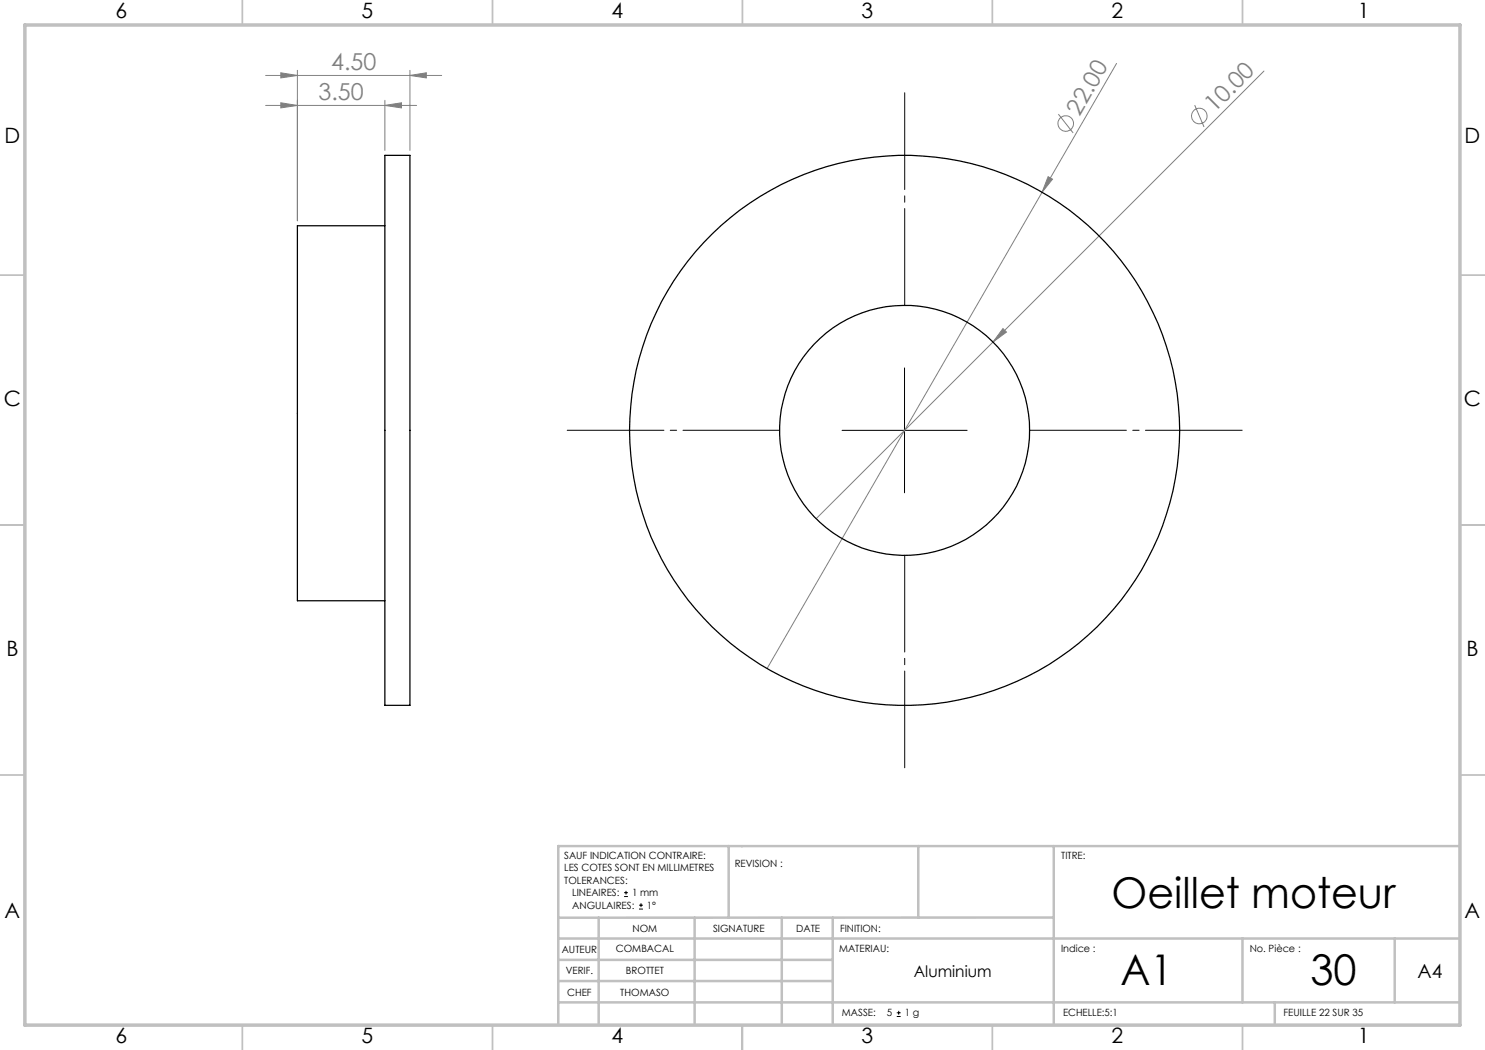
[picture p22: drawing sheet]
<svg xmlns="http://www.w3.org/2000/svg" width="297mm" height="210mm" viewBox="0 0 297 210" stroke-linecap="round" stroke-linejoin="round" font-family="sans-serif">
<defs><g id="words">
<g font-size="8.5">
<text x="222.3" y="181.7">Oeillet moteur</text>
<text x="224.1" y="197">A1</text>
<text x="262.1" y="197">30</text>
</g>
<g font-size="4.7" fill="#808080">
<text x="66.2" y="14">4.50</text>
<text x="63.7" y="20">3.50</text>
<text x="215.9" y="23.3" transform="rotate(-60 215.9 23.3)">22.00</text>
<text x="242.9" y="22.6" transform="rotate(-45 242.9 22.6)">10.00</text>
</g>
<g font-size="4.2">
<text x="23.1" y="3.6">6</text>
<text x="72.3" y="3.6">5</text>
<text x="122.3" y="3.6">4</text>
<text x="172.3" y="3.6">3</text>
<text x="222.3" y="3.6">2</text>
<text x="271.6" y="3.6">1</text>
<text x=".9" y="28.6">D</text>
<text x="292.9" y="28.6">D</text>
<text x=".8" y="81.1">C</text>
<text x="292.8" y="81.1">C</text>
<text x="1.3" y="131.1">B</text>
<text x="293.3" y="131.1">B</text>
<text x=".9" y="183.6">A</text>
<text x="292.9" y="183.6">A</text>
<text x="23.1" y="208.6">6</text>
<text x="72.3" y="208.6">5</text>
<text x="122.3" y="208.6">4</text>
<text x="172.3" y="208.6">3</text>
<text x="222.3" y="208.6">2</text>
<text x="271.6" y="208.6">1</text>
</g>
<text font-size="3.9" x="283.5" y="195.6">A4</text>
<text font-size="3.2" x="182.8" y="195.5">Aluminium</text>
<g font-size="2">
<text x="112.8" y="171.8">SAUF INDICATION CONTRAIRE:</text>
<text x="146.9" y="173.3">REVISION :</text>
<text x="212.3" y="171.8">TITRE:</text>
<text x="112.8" y="174.3">LES COTES SONT EN MILLIMETRES</text>
<text x="112.8" y="176.8">TOLERANCES:</text>
<text x="114.5" y="179.3">LINEAIRES:</text>
<text x="126.4" y="179.3">1 mm</text>
<text x="114.5" y="181.8">ANGULAIRES:</text>
<text x="129.4" y="181.8">1°</text>
<text x="112.4" y="190.5">AUTEUR</text>
<text x="123.2" y="190.4">COMBACAL</text>
<text x="126.5" y="186.4">NOM</text>
<text x="142.6" y="186.4">SIGNATURE</text>
<text x="159.2" y="186.4">DATE</text>
<text x="167.8" y="190.3">MATERIAU:</text>
<text x="168" y="186.4">FINITION:</text>
<text x="212.2" y="190.3">Indice :</text>
<text x="249.9" y="190.3">No. Pièce :</text>
<text x="113.1" y="194.9">VERIF.</text>
<text x="125.2" y="194.8">BROTTET</text>
<text x="113.4" y="199.2">CHEF</text>
<text x="124.1" y="199.2">THOMASO</text>
<text x="168.4" y="203.3">MASSE:</text>
<text x="177.3" y="203.3">5</text>
<text x="180.9" y="203.3">1 g</text>
<text x="212.6" y="203.3">ECHELLE:5:1</text>
<text x="256.7" y="203.3">FEUILLE 22 SUR 35</text>
</g>
</g></defs>
<g fill="none" stroke="#808080" stroke-width=".2">
<path d="M53.1 15.1h35.2M56.2 14.6l3.3 .5-3.3 .5zM59.5 14.1v30.1M82 15.1l3.3-.5v1zM82 14.1v16M223.3 12.7l-14.9 25.7M252.8 14.2l-54.2 54.2M53.1 21.1h30.2M56.2 20.6l3.3 .5-3.3 .5zM77 21.1l3.3-.5v1zM77 20.1v10M208.4 38.4l-55 95.3"/>
<path d="M209.6 35.3l.9 .5-2.1 2.6zM211.7 22.8l2.9 3.8M238.9 21l1.9 4.4M198.6 68.4l-35.4 35.3M200.6 65.7l.7 .7-2.7 2z"/>
<circle cx="213.2" cy="24.7" r="1.55"/>
<circle cx="239.9" cy="23.2" r="1.55"/>
</g>
<path d="M180.9 73.6v25M168.4 86.1h25M124.8 179.3h.8M124.8 178.5h.8M125.2 178.2v.7M127.8 181.8h.8M127.8 181h.8M128.2 180.6v.8M179.4 203.3h.7M179.4 202.6h.7M179.7 202.2v.7" fill="none" stroke="#000" stroke-width=".2"/>
<path d="M180.9 61.1v-42.5M155.9 86.1h-42.5M205.9 86.1h42.5M180.9 111.1v42.5" fill="none" stroke="#000" stroke-width=".2" stroke-dasharray="30.5 1.3 1.3 1.3" stroke-dashoffset="11.1"/>
<path d="M148.4 169.2v.3" fill="none" stroke="#c0c0c0" stroke-width=".2"/>
<g fill="none" stroke="#c0c0c0" stroke-width=".35">
<path d="M48.5 0v5M98.5 0v5M148.5 0v5M198.5 0v5M248.5 0v5M0 55h5M292 55h5.1M0 105h5M292 105h5.1M0 155h5M292 155h5.1M48.5 205v5.1"/>
<path d="M98.5 205v5.1M148.4 205v5.1M148.5 205v5.1M198.5 205v5.1M248.5 205v5.1"/>
</g>
<g fill="none" stroke="#c0c0c0" stroke-width=".5">
<path d="M145.7 169.2v14.3M183.7 169.2v14.3M210.7 169.2v35.5M291.9 169.2h-180.2v35.5M111.9 196.2h54.6M111.9 192h54.6M111.9 187.7h180M119.7 183.5v21.2M138.9 183.5v21.2M156.4 183.5v21.2M166.5 183.5v21.2M210.7 183.5h-98.8"/>
<path d="M248.5 187.7v12.8M278.9 187.7v12.8M111.9 200.5h180M255 200.5v4.2"/>
</g>
<path d="M5 5h287v200h-287z" fill="none" stroke="#c0c0c0" stroke-width=".7"/>
<g fill="#808080">
<path d="M200.6 65.7l.7 .7-2.7 2z"/>
<path d="M209.6 35.3l.9 .5-2.1 2.6z"/>
<path d="M56.2 20.6l3.3 .5-3.3 .5zM77 21.1l3.3-.5v1zM56.2 14.6l3.3 .5-3.3 .5zM82 15.1l3.3-.5v1z"/>
</g>
<g fill="none" stroke="#000" stroke-width=".25">
<path d="M77 31.1h5v110h-5zM77 45.1h-17.5v75h17.5"/>
<circle cx="180.9" cy="86.1" r="55"/>
<circle cx="180.9" cy="86.1" r="25"/>
</g>
<use href="#words"/>
</svg>
